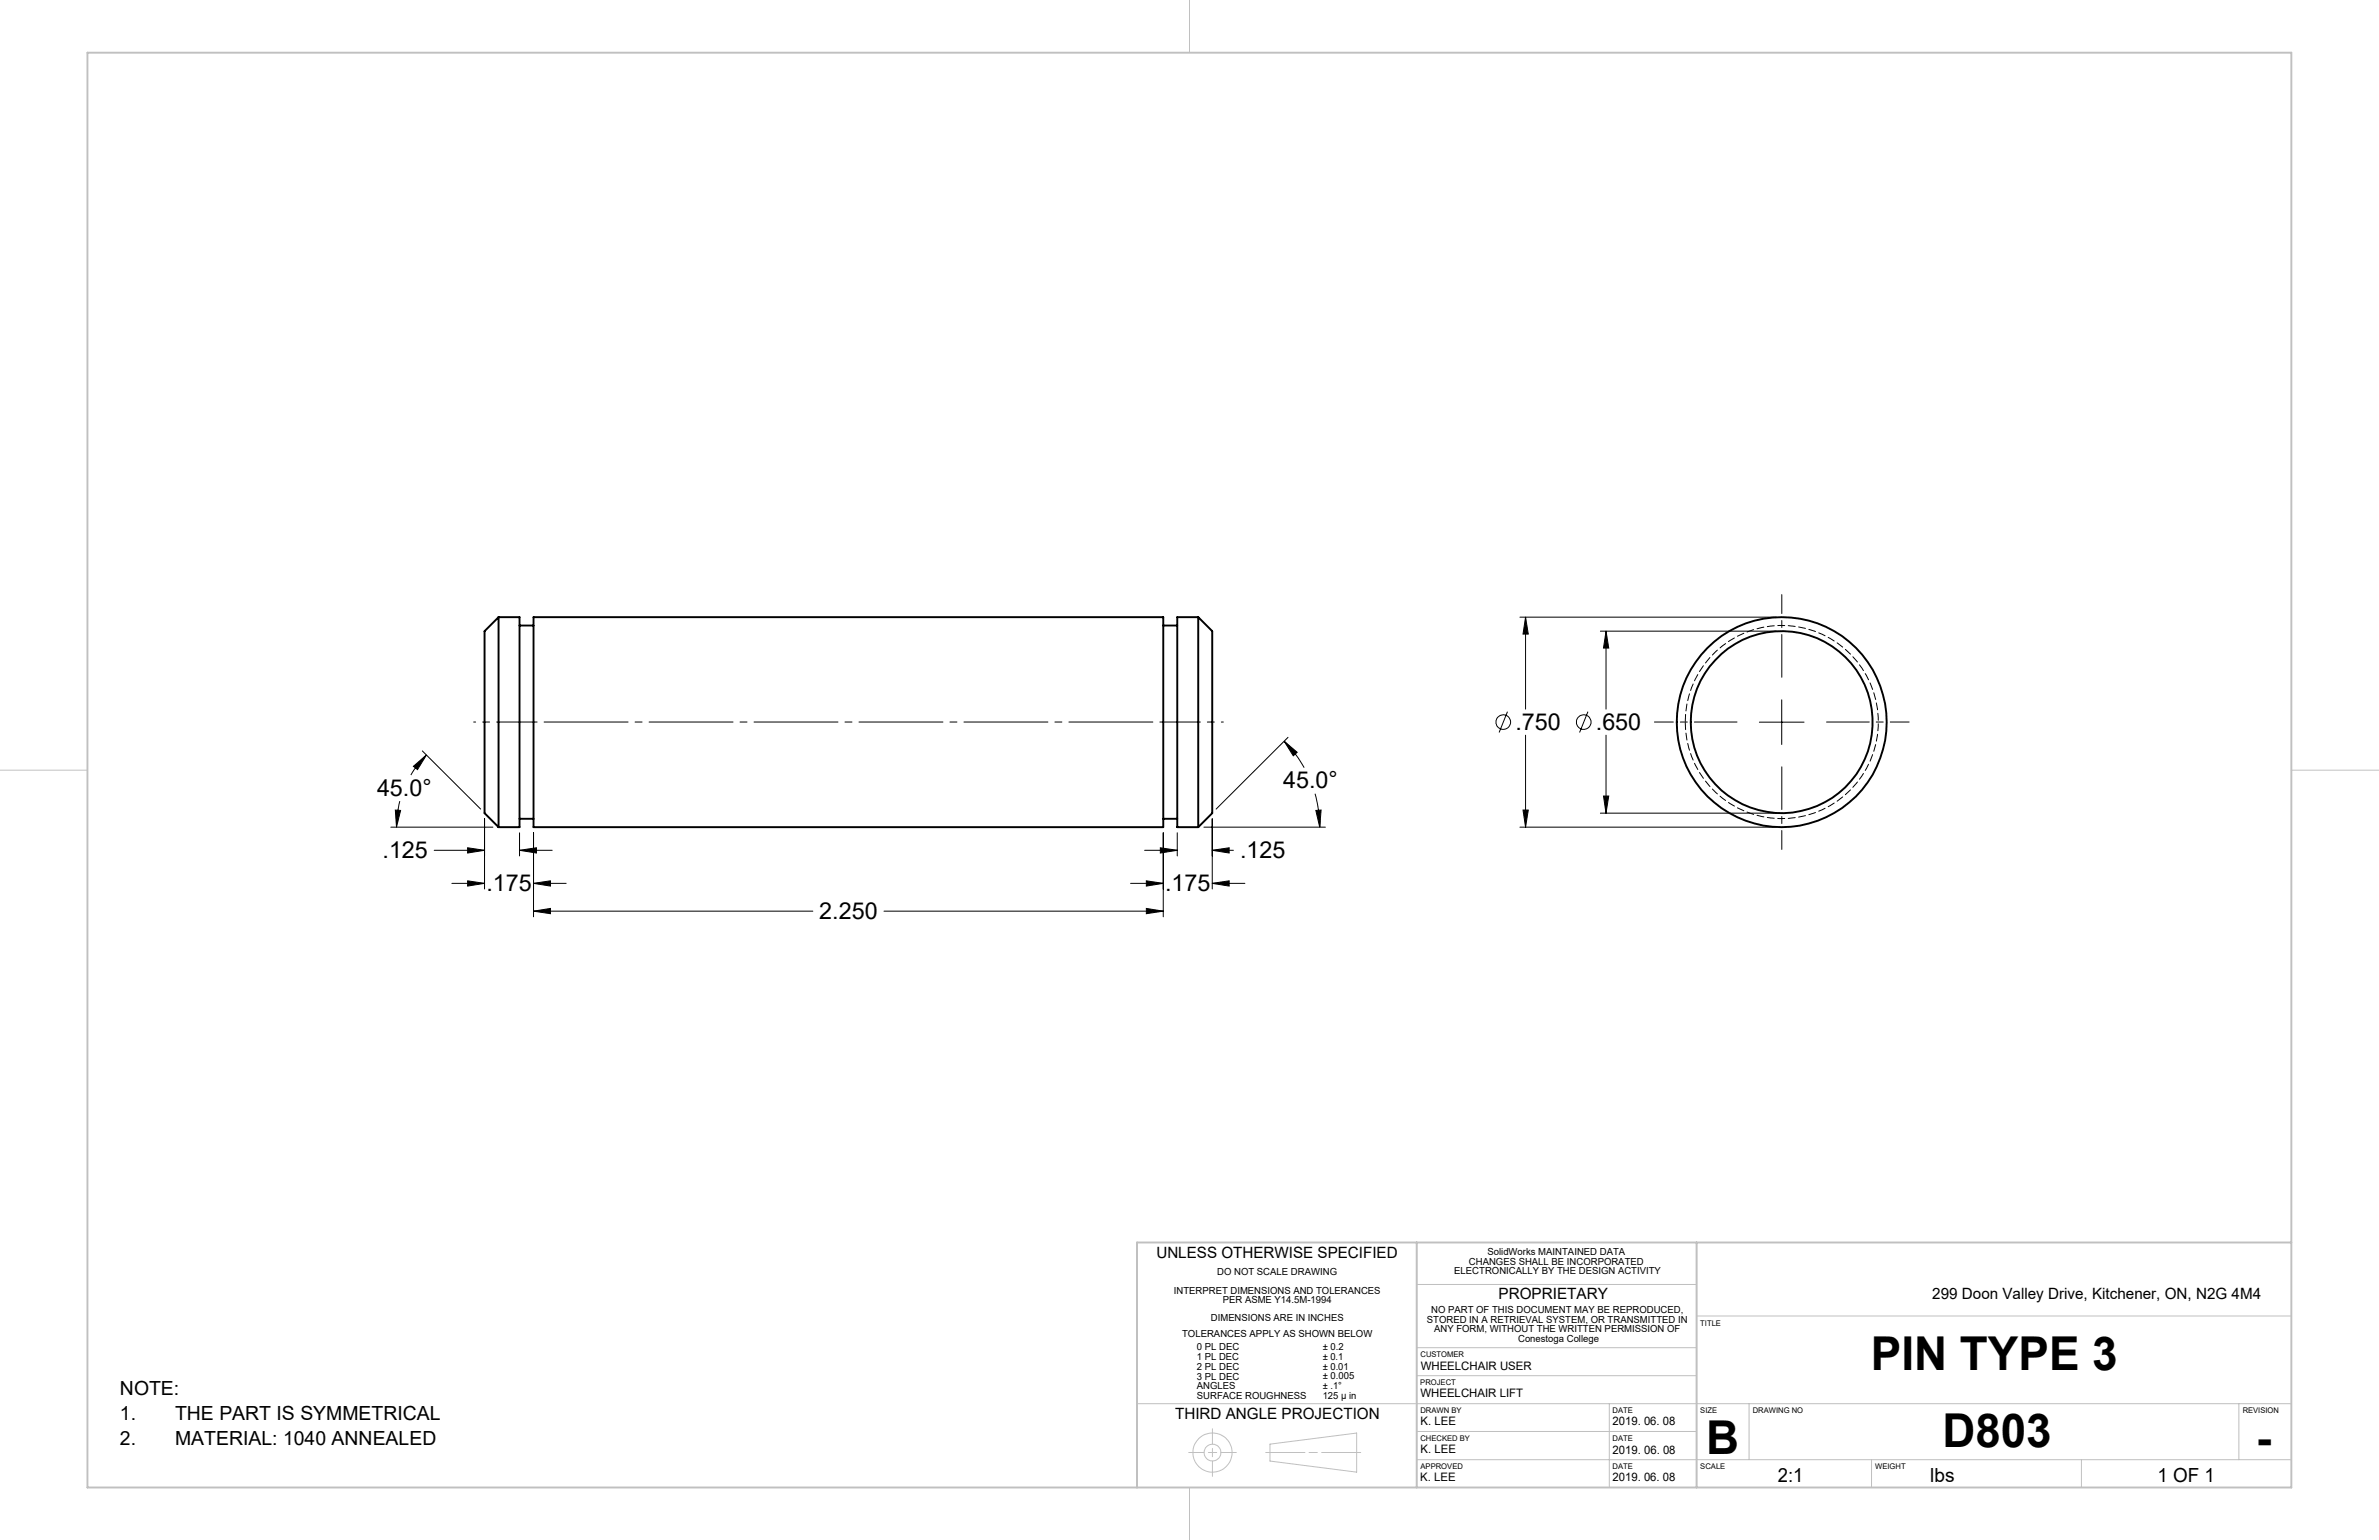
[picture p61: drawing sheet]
<svg xmlns="http://www.w3.org/2000/svg" width="432mm" height="279mm" viewBox="0 0 432 279" stroke-linecap="round" stroke-linejoin="round" font-family="sans-serif">
<defs><g id="words">
<g font-size="8.5">
<text x="339.6" y="248.5">PIN TYPE 3</text>
<text x="309.7" y="263.8">B</text>
<text x="352.6" y="262.6">D803</text>
<text x="409.5" y="263.7">-</text>
</g>
<g font-size="4.2">
<text x="275.1" y="132.4">.750</text>
<text x="289.7" y="132.4">.650</text>
<text x="232.9" y="143">45.0°</text>
<text x="68.4" y="144.4">45.0°</text>
<text x="69.4" y="155.7">.125</text>
<text x="225.1" y="155.7">.125</text>
<text x="88.3" y="161.7">.175</text>
<text x="211.5" y="161.7">.175</text>
<text x="148.7" y="166.7">2.250</text>
</g>
<g font-size="3.5">
<text x="21.8" y="253.1">NOTE:</text>
<text x="21.8" y="257.6">1.</text>
<text x="31.8" y="257.6">THE PART IS SYMMETRICAL</text>
<text x="21.8" y="262.2">2.</text>
<text x="31.8" y="262.2">MATERIAL: 1040 ANNEALED</text>
<text x="322.7" y="268.9">2:1</text>
<text x="350.4" y="268.9">lbs</text>
<text x="391.6" y="268.9">1 OF 1</text>
</g>
<g font-size="2.8">
<text x="209.9" y="228.2">UNLESS OTHERWISE SPECIFIED</text>
<text x="272" y="235.8">PROPRIETARY</text>
<text x="350.7" y="235.8">299 Doon Valley Drive, Kitchener, ON, N2G 4M4</text>
<text x="213.3" y="257.5">THIRD ANGLE PROJECTION</text>
</g>
<g font-size="2.1">
<text x="257.9" y="248.5">WHEELCHAIR USER</text>
<text x="257.8" y="253.5">WHEELCHAIR LIFT</text>
<text x="257.8" y="263.7">K. LEE</text>
<text x="257.9" y="258.6">K. LEE</text>
<text x="292.7" y="258.6">2019. 06. 08</text>
<text x="292.7" y="263.7">2019. 06. 08</text>
<text x="257.8" y="268.8">K. LEE</text>
<text x="292.7" y="268.7">2019. 06. 08</text>
</g>
<g font-size="1.8">
<text x="270" y="227.7">SolidWorks MAINTAINED DATA</text>
<text x="220.9" y="231.4">DO NOT SCALE DRAWING</text>
<text x="264" y="231.2">ELECTRONICALLY BY THE DESIGN ACTIVITY</text>
<text x="266.6" y="229.4">CHANGES SHALL BE INCORPORATED</text>
<text x="213.1" y="234.7">INTERPRET DIMENSIONS AND TOLERANCES</text>
<text x="219.8" y="239.7">DIMENSIONS ARE IN INCHES</text>
<text x="222" y="236.5">PER ASME Y14.5M-1994</text>
<text x="259" y="240">STORED IN A RETRIEVAL SYSTEM, OR TRANSMITTED IN</text>
<text x="259.8" y="238.2">NO PART OF THIS DOCUMENT MAY BE REPRODUCED,</text>
<text x="214.6" y="242.7">TOLERANCES APPLY AS SHOWN BELOW</text>
<text x="217.3" y="245">0 PL DEC</text>
<text x="240.1" y="245">± 0.2</text>
<text x="260.3" y="241.7">ANY FORM, WITHOUT THE WRITTEN PERMISSION OF</text>
<text x="275.6" y="243.5">Conestoga College</text>
<text x="217.3" y="246.8">1 PL DEC</text>
<text x="217.3" y="248.5">2 PL DEC</text>
<text x="217.3" y="250.3">3 PL DEC</text>
<text x="240.1" y="246.7">± 0.1</text>
<text x="240.1" y="248.5">± 0.01</text>
<text x="240.1" y="250.3">± 0.005</text>
<text x="217.3" y="252">ANGLES</text>
<text x="217.3" y="253.8">SURFACE ROUGHNESS</text>
<text x="240.1" y="252">± .1°</text>
<text x="240.1" y="253.8">125 µ in</text>
</g>
<g font-size="1.4">
<text x="308.6" y="240.5">TITLE</text>
<text x="257.8" y="251.3">PROJECT</text>
<text x="257.8" y="246.2">CUSTOMER</text>
<text x="257.8" y="256.4">DRAWN BY</text>
<text x="292.7" y="256.3">DATE</text>
<text x="308.6" y="256.4">SIZE</text>
<text x="318.1" y="256.4">DRAWING NO</text>
<text x="407.1" y="256.3">REVISION</text>
<text x="257.8" y="261.5">CHECKED BY</text>
<text x="292.7" y="261.5">DATE</text>
<text x="257.8" y="266.5">APPROVED</text>
<text x="292.7" y="266.5">DATE</text>
<text x="308.6" y="266.5">SCALE</text>
<text x="340.4" y="266.5">WEIGHT</text>
</g>
</g></defs>
<g fill="none" stroke="#c0c0c0" stroke-width=".18">
<path d="M215.9 0v9.6M0 139.7h15.9M415.9 139.7h15.9M206.4 225.4v44.5M257.1 233h50.8M257.1 225.4v44.5M307.9 238.8h108M307.9 225.4v44.5M206.4 254.7h209.5M220.1 259.2v2.8M257.1 249.6h50.8M257.1 244.5h50.8"/>
<path d="M257.1 259.7h50.8M292.1 254.7v15.2M317.5 254.7v10.1M406.4 254.7v10.1M215.8 263.5h2.7M215.9 269.9v9.5M219.3 263.5h1.5M220.1 262.8v1.5M220.1 265.1v2.8M221.6 263.5h2.8M229.7 263.5h7.2M230.5 262l15.7-2v7.1l-15.7-2z"/>
<path d="M237.6 263.5h1.5M239.9 263.5h7.1M257.1 264.8h158.8M339.7 264.8v5.1M377.8 264.8v5.1"/>
<circle cx="220.1" cy="263.5" r="3.6"/>
<circle cx="220.1" cy="263.6" r="1.53"/>
</g>
<path d="M15.9 9.6h400v260.3h-400zM257.1 225.4v44.5M307.9 225.4v44.5M415.9 225.4h-209.5v44.5" fill="none" stroke="#c0c0c0" stroke-width=".35"/>
<g fill="none" stroke="#000" stroke-width=".18">
<path d="M275.9 112h46.5M276.9 112l.5 3h-1zM276.9 112v16.7M290.5 114.5h31.9M291.5 114.5l.5 3.1h-1zM291.5 114.5v14.2M75 139l2.4-2-1.6 2.6zM76.7 136.2l10.5 10.6M77.4 137a19.3 19.3 0 0 0-2.8 3.6M233.1 134.5l2.3 2-.7 .6zM233.1 134.5a23.4 23.4 0 0 1 3.6 4.8M233.8 133.8l-13.1 13"/>
<path d="M273.6 129.1l-1.5 3.8M276.9 133.4v16.7M288.2 129.1l-1.5 3.8M291.5 133.4v14.1M319.3 131h8.1M323.4 127v8.1M70.9 150.1h18.6M71.8 147h.9l-.7 3.1zM72.6 145.3a17.6 17.6 0 0 0-.6 4.8M78.8 154.3h9.1M84.9 153.8l3 .5-3 .5zM84.9 159.8l3 .5-3 .5z"/>
<path d="M87.9 148.6v12.7M94.3 154.3l3.1-.5v1zM94.3 151.1v4.2M94.3 154.3h5.9M96.8 151.1v15.2M207.8 154.3h5.9M208.1 159.8l3 .5-3 .5zM210.6 153.8l3.1 .5-3.1 .5zM211.1 151.1v15.2M213.7 151.1v4.2M218.5 150.1h22.1M220 154.3l3.1-.5v1z"/>
<path d="M220 154.3h3.9M220 148.6v12.7M238.7 144a24 24 0 0 1 .8 6.1M238.8 147h1l-.3 3.1zM275.9 150.1h46.5M276.4 147h1l-.5 3.1zM290.5 147.5h31.9M291 144.4h1l-.5 3.1zM82 160.3h5.9M96.8 160.3l3.1-.5v1zM96.8 165.3l3.1-.5v1zM96.8 160.3h6"/>
<path d="M96.8 165.3h50.7M160.4 165.3h50.7M205.2 160.3h5.9M208.1 164.8l3 .5-3 .5zM220 160.3l3.1-.5v1zM220 160.3h6"/>
<circle cx="272.9" cy="131" r="1.32"/>
<circle cx="287.5" cy="131" r="1.33"/>
</g>
<path d="M315.3 131h-15M323.4 122.9v-15M323.4 139.1v15M331.5 131h15" fill="none" stroke="#000" stroke-width=".18" stroke-dasharray="15.2 1.3 1.3 1.3" stroke-dashoffset="7.5"/>
<path d="M96.9 131h114.3" fill="none" stroke="#000" stroke-width=".18" stroke-dasharray="15.2 1.3 1.3 1.3" stroke-dashoffset="-1.9"/>
<path d="M90.5 131h3.8M96.9 131h-2.6M211.2 131h2.5M213.7 131h3.8" fill="none" stroke="#000" stroke-width=".18" stroke-dasharray="15.2 1.3 1.3 1.3"/>
<path d="M90.5 131h-4.5M217.5 131h4.5" fill="none" stroke="#000" stroke-width=".18" stroke-dasharray="15.2 1.3 1.3 1.3" stroke-dashoffset="14.9"/>
<path d="M84.9 153.8l3 .5-3 .5zM94.3 154.3l3.1-.5v1zM84.9 159.8l3 .5-3 .5zM96.8 160.3l3.1-.5v1zM96.8 165.3l3.1-.5v1zM208.1 164.8l3 .5-3 .5zM220 154.3l3.1-.5v1zM210.6 153.8l3.1 .5-3.1 .5zM208.1 159.8l3 .5-3 .5zM220 160.3l3.1-.5v1zM238.8 147h1l-.3 3.1zM233.1 134.5l2.3 2-.7 .6zM75 139l2.4-2-1.6 2.6zM71.8 147h.9l-.7 3.1zM276.9 112l.5 3h-1zM276.4 147h1l-.5 3.1zM291.5 114.5l.5 3.1h-1zM291 144.4h1l-.5 3.1z" fill="#000"/>
<g fill="none" stroke="#000" stroke-width=".35">
<path d="M90.5 112v38.1M90.5 112h3.8v38.1h-3.8M90.5 112l-2.6 2.5v33l2.6 2.6M94.3 113.5h2.5M96.8 112h114.3v38.1h-114.3zM211.1 113.5h2.6M217.5 112h-3.8v38.1h3.8M217.5 112v38.1M217.5 112l2.5 2.5v33l-2.5 2.6M94.3 148.6h2.5M211.1 148.6h2.6"/>
<circle cx="323.4" cy="131" r="16.5"/>
<circle cx="323.4" cy="131" r="19"/>
</g>
<path d="M305.9 131a17.5 17.5 0 0 1 25.8-15.4 17.5 17.5 0 0 1 1.4 30 17.5 17.5 0 0 1-27.1-13l-.1-1.6" fill="none" stroke="#000" stroke-width=".18" stroke-dasharray="1.3 .6" stroke-dashoffset="-.1"/>
<use href="#words"/>
</svg>
